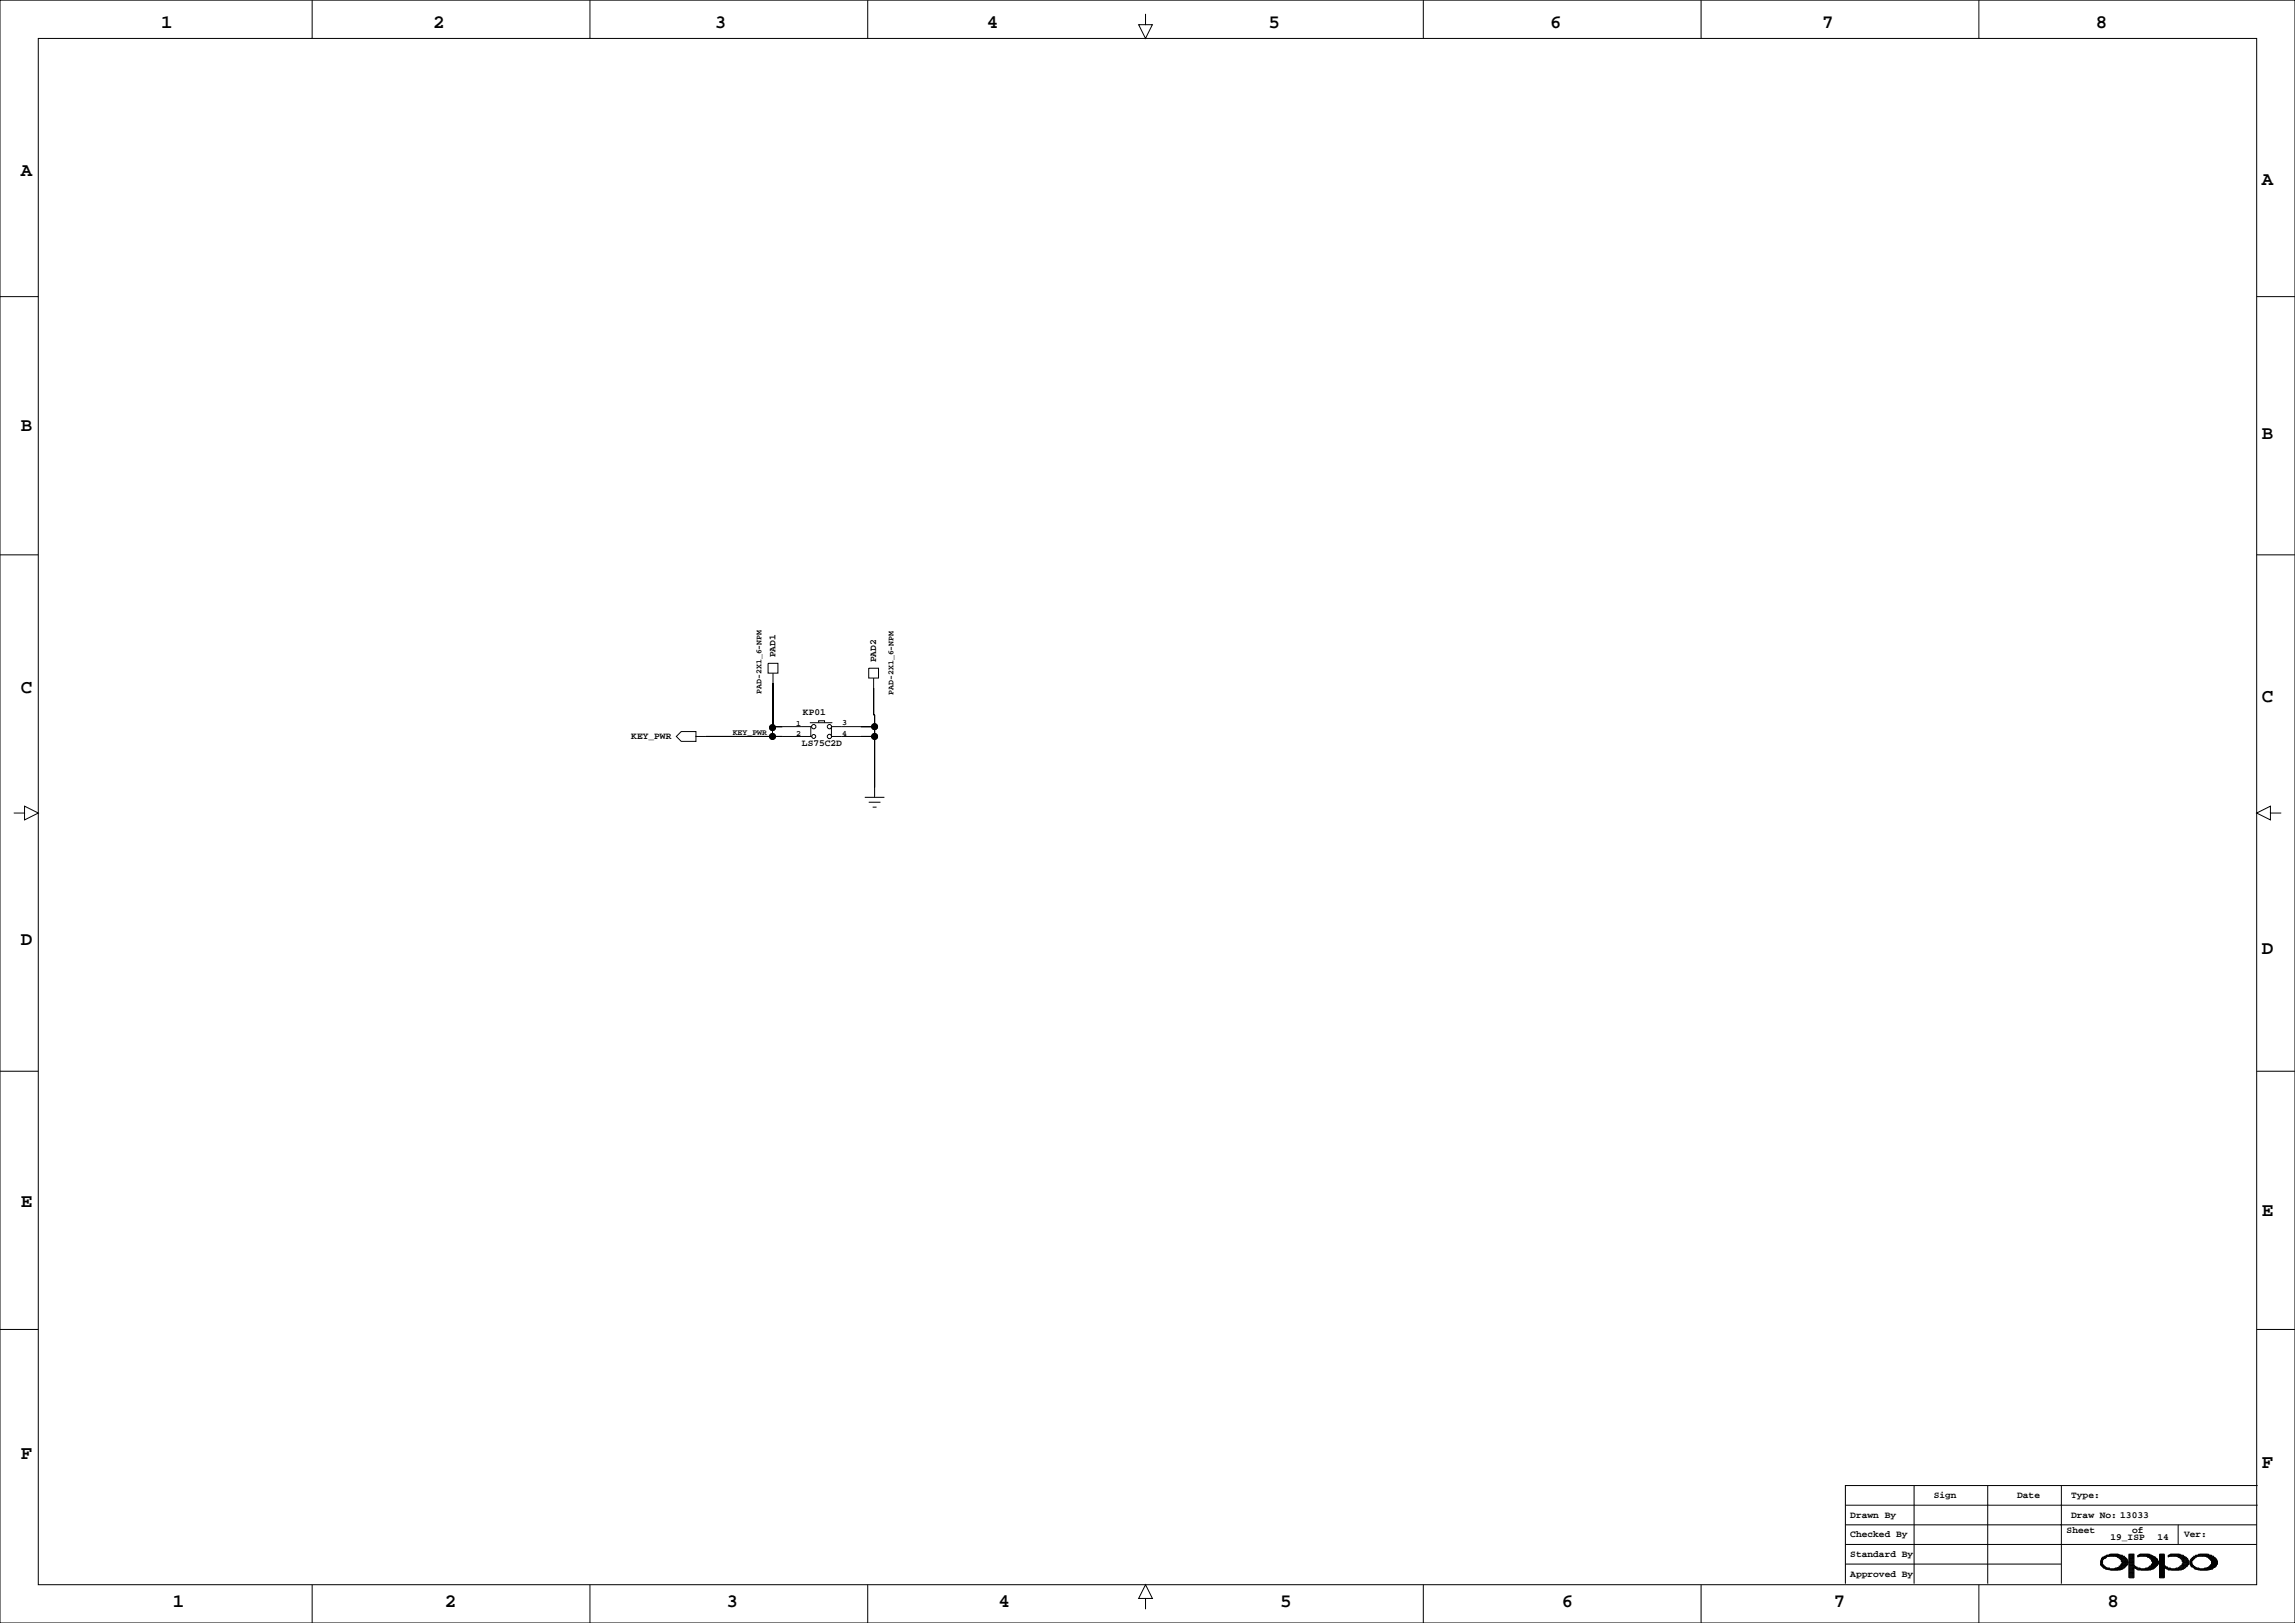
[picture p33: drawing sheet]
<svg xmlns="http://www.w3.org/2000/svg" width="594mm" height="420mm" viewBox="0 0 594 420" stroke-linecap="round" stroke-linejoin="round" font-family="sans-serif">
<defs><g id="words">
<g font-size="4.9">
<text x="41.7" y="7.3">1</text>
<text x="112" y="7.3">2</text>
<text x="184.9" y="7.3">3</text>
<text x="255.3" y="7.3">4</text>
<text x="328.1" y="7.3">5</text>
<text x="401" y="7.3">6</text>
<text x="471.4" y="7.3">7</text>
<text x="542.2" y="7.3">8</text>
<text x="5.4" y="45.6">A</text>
<text x="585.1" y="47.9">A</text>
<text x="5.4" y="111.4">B</text>
<text x="585.1" y="113.7">B</text>
<text x="5.4" y="179.2">C</text>
<text x="585.1" y="181.5">C</text>
<text x="5.4" y="244.4">D</text>
<text x="585.1" y="246.7">D</text>
<text x="5.4" y="312.3">E</text>
<text x="585.1" y="314.5">E</text>
<text x="5.4" y="377.5">F</text>
<text x="585.1" y="379.8">F</text>
<text x="44.8" y="415.6">1</text>
<text x="115.1" y="415.6">2</text>
<text x="188" y="415.6">3</text>
<text x="258.3" y="415.6">4</text>
<text x="331.2" y="415.6">5</text>
<text x="404.1" y="415.6">6</text>
<text x="474.4" y="415.6">7</text>
<text x="545.3" y="415.6">8</text>
</g>
<g font-size="2.5">
<text x="200.7" y="170.1" transform="rotate(-90 200.7 170.1)">PAD1</text>
<text x="226.7" y="171.3" transform="rotate(-90 226.7 171.3)">PAD2</text>
<text x="207.7" y="184.9">KP01</text>
<text x="163.3" y="191.2">KEY_PWR</text>
<text x="207.5" y="193">LS75C2D</text>
<text x="500.3" y="387.5">Sign</text>
<text x="521.9" y="387.5">Date</text>
<text x="535.8" y="387.5">Type:</text>
<text x="478.7" y="392.6">Drawn By</text>
<text x="535.8" y="392.6">Draw No: 13033</text>
<text x="478.7" y="397.6">Checked By</text>
<text x="534.7" y="396.6">Sheet</text>
<text x="546" y="398.2">19_ISP</text>
<text x="551.6" y="396.6">of</text>
<text x="558.2" y="398.2">14</text>
<text x="565" y="397.6">Ver:</text>
<text x="478.7" y="402.7">Standard By</text>
<text x="478.7" y="407.8">Approved By</text>
</g>
<g font-size="2.1">
<text x="197" y="179.4" transform="rotate(-90 197 179.4)">PAD-2X1_6-NPM</text>
<text x="231.2" y="179.7" transform="rotate(-90 231.2 179.7)">PAD-2X1_6-NPM</text>
<text x="189.6" y="190.1">KEY_PWR</text>
<text x="205.9" y="190.4">2</text>
<text x="205.9" y="187.8">1</text>
<text x="217.9" y="190.4">4</text>
<text x="217.9" y="187.6">3</text>
</g>
</g></defs>
<g fill="none" stroke="#000" stroke-width=".26">
<path d="M0 0h593.7v419.8h-593.7zM9.9 9.9h573.9v400h-573.9zM80.8 0v9.9M152.6 0v9.9M224.5 0v9.9M296.4 3.6v2.8h1.7l-1.7 3.5-1.8-3.5h1.8M368.2 0v9.9M440.1 0v9.9M511.9 0v9.9M0 76.7h9.9M583.8 76.7h9.9M0 143.5h9.9"/>
<path d="M583.8 143.5h9.9M198.7 171.6h2.5v2.5h-2.5zM200 174.1l-.1 14.1M224.7 172.8h2.6v2.6h-2.6zM226 175.4v9.5h.3v21.3M180 190.5v-1.3h-3.8l-1.2 1.3 1.2 1.3h3.8v-1.3h30M209.5 186.9h5.8M209.8 188v2.5M210 188h-10.1v2.5M211.8 186.9v-.5h1.5v.5M226.3 188h-11.2v2.5h11.2M3.6 210.3h2.7v-1.8l3.6 1.8-3.6 1.8v-1.8"/>
<path d="M223.7 206.2h5.1M224.7 207.5h3.1M225.8 208.8h1M226.3 203.7h.1M587.4 210.3v-1.8l-3.6 1.8 3.6 1.8v-1.8h2.8M0 277.1h9.9M583.8 277.1h9.9M0 343.9h9.9M583.8 343.9h9.9M477.4 399.5h106.4M477.4 394.4h106.4M477.4 389.3h106.7"/>
<path d="M495.2 384.3v25.3M514.2 384.3v25.3M533.3 384.3v25.3M563.5 394.4v5.1M584.1 384.3h-106.7v25.3M80.8 409.9v9.9M152.6 409.9v9.9M224.5 409.9v9.9M296.4 413.5h1.7l-1.7-3.6-1.8 3.6h1.8v2.8M368.2 409.9v9.9M440.1 409.9v9.9M477.4 404.6h55.9"/>
<path d="M511.9 409.9v9.9M543.4 403.8h.5M543.4 404.1h.5M543.4 404.3h.5M543.4 404.6h.5v.7h.8v.5h4.6M543.4 404.8h.8v.5M543.7 403.3h.5v-.5h.8v-.5h3.8v1.3h1.5M543.7 403l.5-.2a5 5 0 0 1 4.3-.5l1 .2v.3l.5 .2v.3h.3v.5h.2v.3a1.74 1.74 0 0 1-1.2 1.5 2.07 2.07 0 0 1-1.8 .5 6.1 6.1 0 0 1-3.3-.5v-.3h-.3l-.2-.5h-.3v-1zM543.9 403.6l.6-.6h.2a1.45 1.45 0 0 1 1.5-.5h1.3l1 .8h.3v.5h.2v.8h-.2v.2l-.5 .3v.2l-1.1 .3-.2 .2h-1.3v-.2a1.23 1.23 0 0 1-1.2-.5l-.6-.3zM543.9 403v.6h-.5M544.2 405.6h.8v.2M544.5 402.5v.5"/>
<path d="M545.2 402.3v.2M545.2 405.6v.2M545.5 402.3v.2M545.5 405.6v.5M545.7 405.6v.5M546 402v.5M546.2 402v.5M546.2 405.8v.3M546.5 402v.5M546.5 405.8v.3M546.7 402v.5M546.7 405.8v.3"/>
<path d="M547 402v.5M547 405.8v.3M547.2 402v.5h2.1v3.1M547.2 405.6v.5M547.5 402v.5M547.5 405.6v.5M547.8 402v.8h1.7M548 402.8v-.8h-2.3v.5h-1v.5h-1v2.1h.8v.5M548 405.3v.8h-2v-.3M548.3 402v1h1.7v2.1h-1.5v1M548.5 402.3v.7M548.8 403.3h1.5v1.5h-1.8"/>
<path d="M548.8 403.8h1.5M549 404.1h1.5M549 402.5v3.3M549.5 402.5v3.1h-1.7v.5M549.8 402.8v2.5h-1.5v.8M550.3 404.6h-1.5v1.2M550.5 404.1v.2h-1.5M550.8 402.3h1.3M550.8 402.5h1.3M550.8 402.8h1.3M550.8 403h1.3M550.8 403.3h1.3"/>
<path d="M550.8 403.6h1.3M550.8 403.8h1.3M550.8 404.1h1.3M550.8 404.3h1.3M550.8 404.6h1.3M550.8 404.8h1.3M550.8 405.1h1.5v.5M550.8 405.3h1.8v.5h4.5M550.8 405.6h2v.2M550.8 405.8h1.3M550.8 406.1h1.3M550.8 406.3h1.3"/>
<path d="M550.8 406.6h1.3M550.8 406.9h1.3M550.8 407.1h1.3M550.8 407.4h1.3M550.8 407.6h1.3M550.8 407.9h1.3M551.1 402v6.1M551.3 402v6.1M551.6 402v6.1M551.8 402v6.1M552.1 404.8v-2.8h-1.3v6.1M552.1 404.8v3.3h-1.3"/>
<path d="M552.1 402h-1.3v6.1M553.1 402.3l.5-.3h2.5v.3h.5l1.1 .5v.2l.5 .3v.5h.2v.3a2.05 2.05 0 0 1-1.8 1.7l-.2 .3h-3.3l-1-.8M553.1 402.3v.5v-.3h2.3l.2 .3h.5l.5 1h.3v.8h-.3l-.2 .5h-.3v.2l-1 .3-.2 .2h-1.3v-.2h-.8v-.3h-.2l-.5-.5M553.1 402.5h.5v-.5h2.3v.8M553.1 402.3h3.5v1.3h1.6M553.1 405.6v.2M553.3 402.3v.2M553.3 405.6v.5M553.6 405.6v.5M553.8 402v.5M554.1 402v.5M554.1 405.8v.3"/>
<path d="M554.4 402v.5M554.4 405.8v.3M554.6 402v.5M554.6 405.8v.3M554.9 402v.5M554.9 405.8v.3M555.1 402v.5h2v3.1M555.1 405.6v.5M555.4 402v.5M555.4 405.6v.5M555.6 402v.8h1.8M555.9 405.3v.8h-2.1v-.3"/>
<path d="M556.1 402v1h1.8v2.1h-1.5v1M556.4 402.3v.7M556.6 403.3h1.6v1.5h-1.8M556.6 403.8h1.6M556.9 404.1h1.5v.2h-1.5M556.9 402.5v3.3M557.4 402.5v3.1h-1.8v.5M557.7 402.8v2.5h-1.6v.8M558.2 404.6h-1.6v1.2M558.7 402h1.2v6.1h-1.2zM558.7 402.3h1.2M558.7 402.5h1.2"/>
<path d="M558.7 402.8h1.2M558.7 403h1.2M558.7 403.3h1.2M558.7 403.6h1.2M558.7 403.8h1.2M558.7 404.1h1.2M558.7 404.3h1.2M558.7 404.6h1.2M558.7 405.1h1.5v.5M558.7 405.3h1.8v.3M558.7 405.6h2M558.7 405.8h1.2"/>
<path d="M558.7 406.1h1.2M558.7 406.3h1.2M558.7 406.6h1.2M558.7 406.9h1.2M558.7 407.1h1.2M558.7 407.4h1.2M558.7 407.6h1.2M558.7 407.9h1.2M558.9 402v6.1M559.2 402v6.1M559.4 402v6.1M559.7 402v6.1"/>
<path d="M560.5 405.8h4.5M560.7 405.3v.5M561 402.3v.5v-.3h.7a2.68 2.68 0 0 1 2.8 1.1v.2h.3v.8h-.3v.2l-.5 .3v.2l-.8 .3a2.16 2.16 0 0 1-2 0h-.5v-.3l-.8-.2v-.3h-1.2M561 402.3l.5-.3h2.5v.3h.3a.8 .8 0 0 1 1 .5h.2l.5 .5 .3 .5a2.09 2.09 0 0 1-1.5 2l-.5 .3h-3.3v-.3l-1.1-.2v-.3M561 402.5h.5v-.5h2.3v.8M561 402.3h3.5v1h1.5M561 405.6v.2M561.2 402.3v.2M561.2 405.6v.5M561.5 405.6v.5M561.7 402v.5M562 402v.5"/>
<path d="M562 405.8v.3M562.2 402v.5M562.2 405.8v.3M562.5 402v.5M562.5 405.8v.3M562.7 402v.5M562.7 405.8v.3M563 402v.5h2v3.1M563 405.6v.5M563.2 402v.5M563.2 405.6v.5M563.5 402.8h1.8"/>
<path d="M563.5 402v.5M563.8 405.3v.8h-2.1v-.3M564 402.3v.7h1.8v2.3M564.3 402.3v.7M564.5 403.6h1.5v1.2h-1.5v1M564.5 404.6h1.8M564.8 403.8h1.5M564.8 404.1h1.5M564.8 404.3h1.5M564.8 402.3v3.5M565.3 402.5v3.1h-1.8v.5M565.5 402.8v2.5h-1.5v.8"/>
<path d="M565.8 405.1h-1.5v1M566.5 404.1h.6M566.5 404.3h.6v1M566.5 404.6h.6M566.8 404.8h.5v.5h.5M566.8 403.3l.5-.5h.3v-.3h.5v-.2h.7v-.3h2.6v.3h.7v.2a1.7 1.7 0 0 1 1.6 2.1l-.3 .5-1 .5v.2l-1 .3h-2.6l-1-.3v-.2l-.7-.3-.3-.5a1.17 1.17 0 0 1 0-1.5zM567.1 403.6l.5-.3a1.37 1.37 0 0 1 1.7-.8h.5a1.37 1.37 0 0 1 1.8 .8 .97 .97 0 0 1 .6 .9 .97 .97 0 0 1-.6 .9 1.23 1.23 0 0 1-1.2 .5l-.3 .2h-1l-.3-.2a1.73 1.73 0 0 1-1.7-1.3zM567.1 405.1h.5v.5h.7v.2M567.3 403.3h-.5v1.8M567.3 402.8v.8h-.5M567.6 403.3v-.5h.7v-.5h3.6v1.3h1.5M568.1 402.3v.5"/>
<path d="M568.1 405.3v.5M568.6 402.3v.2M568.6 405.6v.5M568.8 402v.5h-1v.5h-.7v.8h-.6M568.8 405.6v.5M569.1 402.5v-.5h2v.8M569.3 402v.5M569.3 405.8v.3M569.6 402v.5M569.6 405.8v.3M569.8 402v.5M569.8 405.8v.3"/>
<path d="M570.1 402v.5M570.1 405.8v.3M570.4 402v.5h2v3.3h-4.6v-.7M570.4 405.6v.5M570.6 402v.5M570.6 405.6v.5M570.9 402v.8h1.7M571.1 405.3v.8h-2v-.3M571.4 403h1.7v2.1h-1.5v1M571.4 402v.8M571.6 402.3v.7M571.9 403.3h1.5v1.5h-1.5v1.3"/>
<path d="M572.1 403.8h1.6v.8h-1.6M572.1 404.1h1.6M572.1 404.3h1.6M572.1 402.3v3.5M572.6 402.5v3.1h-1.7v.5M572.9 402.8v2.8M572.9 405.3h-1.5v.8"/>
<circle cx="199.9" cy="188.2" r=".76"/>
<circle cx="199.9" cy="190.5" r=".76"/>
<circle cx="210.5" cy="190.5" r=".51"/>
<circle cx="210.5" cy="188" r=".56"/>
<circle cx="214.6" cy="190.5" r=".56"/>
<circle cx="214.6" cy="188" r=".56"/>
<circle cx="226.3" cy="188" r=".76"/>
<circle cx="226.3" cy="190.5" r=".76"/>
</g>
<g fill="#000" stroke="#000" stroke-width=".26">
<path d="M200 176.7v11.5zM226 177.9v7zM199.9 188.2v2.3zM199.9 188v.2zM182.6 190.5h17.3zM199.9 188h2.5zM199.9 190.5h2.5zM226 184.9h.3zM226.3 184.9v3.1zM226.3 188v2.5zM226.3 190.5v13.2zM222.7 190.5h3.6z"/>
<path d="M222.7 188h3.6z"/>
<circle cx="199.9" cy="188.2" r=".76"/>
<circle cx="199.9" cy="190.5" r=".76"/>
<circle cx="226.3" cy="188" r=".76"/>
<circle cx="226.3" cy="190.5" r=".76"/>
</g>
<use href="#words"/>
</svg>
